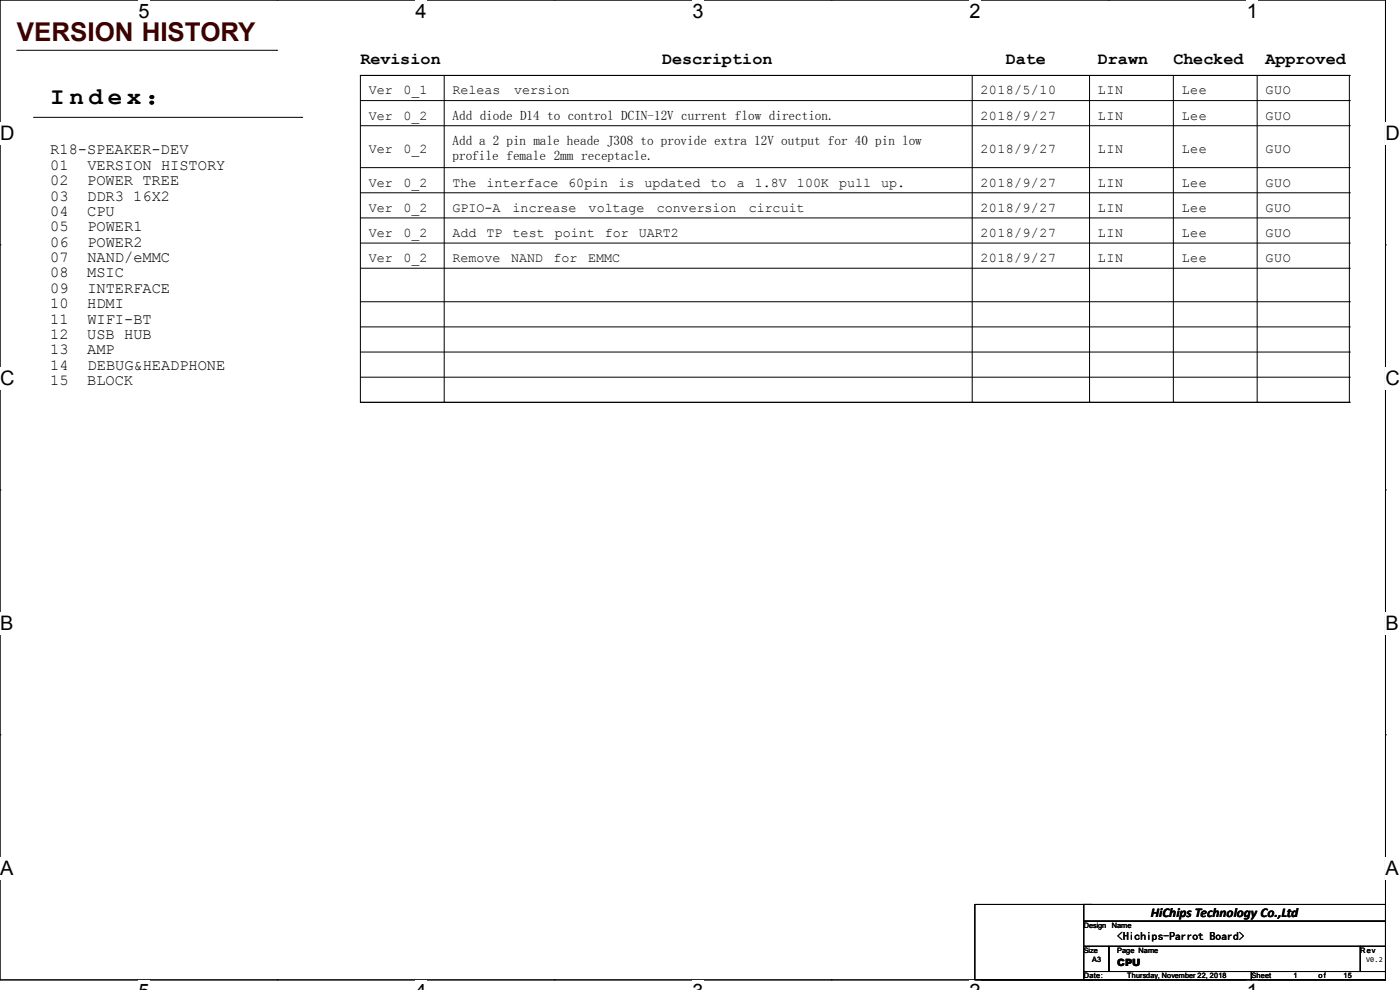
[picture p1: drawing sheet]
<svg xmlns="http://www.w3.org/2000/svg" width="297mm" height="210mm" viewBox="0 0 297 210" stroke-linecap="round" stroke-linejoin="round" font-family="sans-serif">
<defs><g id="words">
<text font-size="5.5" fill="#400000" x="3.6" y="8.7">VERSION HISTORY</text>
<text font-size="5.1" x="10.7" y="22.1">I n d e x ：</text>
<g font-size="4.2">
<text x="29.4" y="3.8">5</text>
<text x="88.1" y="3.8">4</text>
<text x="146.9" y="3.8">3</text>
<text x="205.7" y="3.8">2</text>
<text x="264.5" y="3.8">1</text>
<text x="0" y="29.8">D</text>
<text x="293.9" y="29.8">D</text>
<text x="0" y="81.7">C</text>
<text x="293.9" y="81.7">C</text>
<text x="0" y="133.7">B</text>
<text x="293.9" y="133.7">B</text>
<text x="0" y="185.6">A</text>
<text x="293.9" y="185.6">A</text>
</g>
<g font-size="3.6">
<text x="76.5" y="13.6">Revision</text>
<text x="140.5" y="13.6">Description</text>
<text x="213.4" y="13.6">Date</text>
<text x="232.9" y="13.6">Drawn</text>
<text x="248.9" y="13.6">Checked</text>
<text x="268.5" y="13.6">Approved</text>
</g>
<g font-size="3.3">
<text x="10.7" y="32.8">R18-SPEAKER-DEV</text>
<text x="10.7" y="36">01</text>
<text x="10.7" y="39.3">02</text>
<text x="18.5" y="39.3">POWER TREE</text>
<text x="18.5" y="36">VERSION HISTORY</text>
<text x="10.7" y="42.5">03</text>
<text x="10.7" y="45.8">04</text>
<text x="18.5" y="42.5">DDR3 16X2</text>
<text x="18.5" y="45.8">CPU</text>
<text x="10.7" y="49.1">05</text>
<text x="10.7" y="52.3">06</text>
<text x="18.5" y="49.1">POWER1</text>
<text x="18.5" y="52.3">POWER2</text>
<text x="10.7" y="55.6">07</text>
<text x="10.7" y="58.8">08</text>
<text x="18.5" y="58.8">MSIC</text>
<text x="18.5" y="55.6">NAND/eMMC</text>
<text x="10.7" y="62.1">09</text>
<text x="10.7" y="65.4">10</text>
<text x="18.5" y="65.4">HDMI</text>
<text x="18.5" y="62.1">INTERFACE</text>
<text x="10.7" y="68.6">11</text>
<text x="10.7" y="71.9">12</text>
<text x="18.5" y="71.9">USB HUB</text>
<text x="18.5" y="68.6">WIFI-BT</text>
<text x="10.7" y="75.1">13</text>
<text x="18.5" y="75.1">AMP</text>
<text x="10.7" y="78.4">14</text>
<text x="10.7" y="81.7">15</text>
<text x="18.5" y="81.7">BLOCK</text>
<text x="18.6" y="78.4">DEBUG&amp;HEADPHONE</text>
</g>
<g font-size="2.8">
<text x="78.2" y="20">Ver</text>
<text x="85.6" y="20">0_1</text>
<text x="96" y="20">Releas</text>
<text x="109" y="20">version</text>
<text x="208" y="20">2018/5/10</text>
<text x="232.9" y="20">LIN</text>
<text x="250.7" y="20">Lee</text>
<text x="268.5" y="20">GUO</text>
<text x="78.2" y="25.4">Ver</text>
<text x="85.6" y="25.4">0_2</text>
<text x="96" y="25.5">Add diode D14 to control DCIN-12V current flow direction.</text>
<text x="208" y="25.4">2018/9/27</text>
<text x="232.9" y="25.4">LIN</text>
<text x="250.7" y="25.4">Lee</text>
<text x="268.5" y="25.4">GUO</text>
<text x="78.2" y="32.5">Ver</text>
<text x="85.6" y="32.5">0_2</text>
<text x="96" y="30.9">Add a 2 pin male heade J308 to provide extra 12V output for 40 pin low</text>
<text x="96" y="34">profile female 2mm receptacle.</text>
<text x="208" y="32.5">2018/9/27</text>
<text x="232.9" y="32.5">LIN</text>
<text x="250.7" y="32.5">Lee</text>
<text x="268.5" y="32.5">GUO</text>
<text x="78.2" y="39.6">Ver</text>
<text x="85.6" y="39.6">0_2</text>
<text x="96" y="39.6">The</text>
<text x="103.2" y="39.6">interface</text>
<text x="120.6" y="39.6">60pin</text>
<text x="131.2" y="39.6">is</text>
<text x="136.7" y="39.6">updated</text>
<text x="150.7" y="39.6">to</text>
<text x="156.3" y="39.6">a</text>
<text x="160.1" y="39.6">1.8V</text>
<text x="169.1" y="39.6">100K</text>
<text x="178" y="39.6">pull</text>
<text x="186.9" y="39.6">up.</text>
<text x="208" y="39.6">2018/9/27</text>
<text x="232.9" y="39.6">LIN</text>
<text x="250.7" y="39.6">Lee</text>
<text x="268.5" y="39.6">GUO</text>
<text x="78.2" y="44.9">Ver</text>
<text x="85.6" y="44.9">0_2</text>
<text x="96" y="44.9">GPIO-A</text>
<text x="108.8" y="44.9">increase</text>
<text x="124.9" y="44.9">voltage</text>
<text x="139.3" y="44.9">conversion</text>
<text x="158.8" y="44.9">circuit</text>
<text x="208" y="44.9">2018/9/27</text>
<text x="232.9" y="44.9">LIN</text>
<text x="250.7" y="44.9">Lee</text>
<text x="268.5" y="44.9">GUO</text>
<text x="78.2" y="50.2">Ver</text>
<text x="85.6" y="50.2">0_2</text>
<text x="96" y="50.2">Add</text>
<text x="103.2" y="50.2">TP</text>
<text x="108.8" y="50.2">test</text>
<text x="117.7" y="50.2">point</text>
<text x="128.3" y="50.2">for</text>
<text x="135.5" y="50.2">UART2</text>
<text x="208" y="50.2">2018/9/27</text>
<text x="232.9" y="50.2">LIN</text>
<text x="250.7" y="50.2">Lee</text>
<text x="268.5" y="50.2">GUO</text>
<text x="78.2" y="55.6">Ver</text>
<text x="85.6" y="55.6">0_2</text>
<text x="96" y="55.6">Remove</text>
<text x="108.4" y="55.6">NAND</text>
<text x="117.4" y="55.6">for</text>
<text x="124.8" y="55.6">EMMC</text>
<text x="208" y="55.6">2018/9/27</text>
<text x="232.9" y="55.6">LIN</text>
<text x="250.7" y="55.6">Lee</text>
<text x="268.5" y="55.6">GUO</text>
<text x="244.1" y="194.6">HiChips Technology Co.,Ltd</text>
</g>
<text font-size="2.5" x="237" y="199.3">&lt;Hichips-Parrot Board&gt;</text>
<text font-size="2.1" x="237" y="204.9">CPU</text>
<g font-size="1.6">
<text x="229.9" y="196.9">Design</text>
<text x="235.9" y="196.9">Name</text>
<text x="229.9" y="202.2">Size</text>
<text x="231.7" y="204">A3</text>
<text x="237" y="202.2">Page Name</text>
<text x="288.6" y="202.2">Rev</text>
<text x="229.9" y="207.5">Date:</text>
<text x="239.2" y="207.5">Thursday, November 22, 2018</text>
<text x="265.5" y="207.5">Sheet</text>
<text x="274.4" y="207.5">1</text>
<text x="279.7" y="207.5">o f</text>
<text x="285" y="207.5">15</text>
<text x="289.8" y="204.1">V0.2</text>
</g>
</g></defs>
<path d="M0 0h293.9v207.9h-293.9z" fill="none" stroke="#000" stroke-width=".21"/>
<g fill="#fff">
<path d="M29.4 0h2.3v4.7h-2.3z"/>
<path d="M29.4 207.9h2.3v2.1h-2.3z"/>
</g>
<path d="M58.8 0h.1M58.8 207.9h.1" fill="none" stroke="#000" stroke-width=".21"/>
<g fill="#fff">
<path d="M88.1 0h2.4v4.7h-2.4z"/>
<path d="M88.1 207.9h2.4v2.1h-2.4z"/>
</g>
<path d="M117.6 0h.1M117.6 207.9h.1" fill="none" stroke="#000" stroke-width=".21"/>
<g fill="#fff">
<path d="M146.9 0h2.4v4.7h-2.4z"/>
<path d="M146.9 207.9h2.4v2.1h-2.4z"/>
</g>
<path d="M176.3 0h.1M176.3 207.9h.1" fill="none" stroke="#000" stroke-width=".21"/>
<g fill="#fff">
<path d="M205.7 0h2.4v4.7h-2.4z"/>
<path d="M205.7 207.9h2.4v2.1h-2.4z"/>
</g>
<path d="M235.1 0h.1M235.1 207.9h.1" fill="none" stroke="#000" stroke-width=".21"/>
<g fill="#fff">
<path d="M264.5 0h2.4v4.7h-2.4z"/>
<path d="M264.5 207.9h2.4v2.1h-2.4z"/>
<path d="M0 26h3v4.7h-3z"/>
<path d="M293.9 26h3.1v4.7h-3.1z"/>
<path d="M0 77.9h3v4.7h-3z"/>
<path d="M293.9 77.9h3.1v4.7h-3.1z"/>
</g>
<path d="M0 51.9h.1M293.9 51.9h.1" fill="none" stroke="#000" stroke-width=".21"/>
<g fill="#fff">
<path d="M0 129.9h2.8v4.7h-2.8z"/>
<path d="M293.9 129.9h2.9v4.7h-2.9z"/>
</g>
<path d="M0 103.9h.1M293.9 103.9h.1" fill="none" stroke="#000" stroke-width=".21"/>
<g fill="#fff">
<path d="M-.1 181.8h2.9v4.8h-2.9z"/>
<path d="M293.8 181.8h3v4.8h-3z"/>
</g>
<g fill="none" stroke="#000" stroke-width=".21">
<path d="M3.6 10.7h55.1M58.7 10.7h.1M76.5 16h209.8v69.3h-209.8zM76.5 16h209.8M94.2 16v69.3M206.2 16v69.3M231.1 16v69.3M248.9 16v69.3M266.7 16v69.3M286.3 16h.1M7.1 24.9h56.9M64 24.9h.1"/>
<path d="M76.5 26.7h209.8M76.5 35.6h209.8M76.5 21.3h209.8M286.3 26.7h.1M286.3 35.6h.1M286.3 21.3h.1M76.5 46.2h209.8M76.5 56.9h209.8M76.5 51.6h209.8M76.5 40.9h209.8M286.3 46.2h.1M286.3 56.9h.1"/>
<path d="M286.3 51.6h.1M286.3 40.9h.1M76.5 64h209.8M76.5 69.3h209.8M76.5 74.7h209.8M286.3 64h.1M286.3 69.3h.1M286.3 74.7h.1M76.5 80h209.8M76.5 85.3h209.8M94.2 85.3h.1M206.2 85.3h.1"/>
<path d="M231.1 85.3h.1M248.9 85.3h.1M266.7 85.3h.1M286.3 80h.1M286.3 85.3h.1M0 155.9h.1M293.9 155.9h.1M229.9 191.9h64v3.5h-64zM229.9 195.4h64v5.3h-64zM231.7 191.9h-24.9v16h24.9M229.9 200.7h5.3v5.4h-5.3zM229.9 206.1h35.6v1.8h-35.6z"/>
<path d="M235.2 200.7h53.4v5.4h-53.4zM265.5 206.1h28.4v1.8h-28.4zM288.6 200.7h5.3v5.4h-5.3z"/>
</g>
<use href="#words"/>
</svg>
